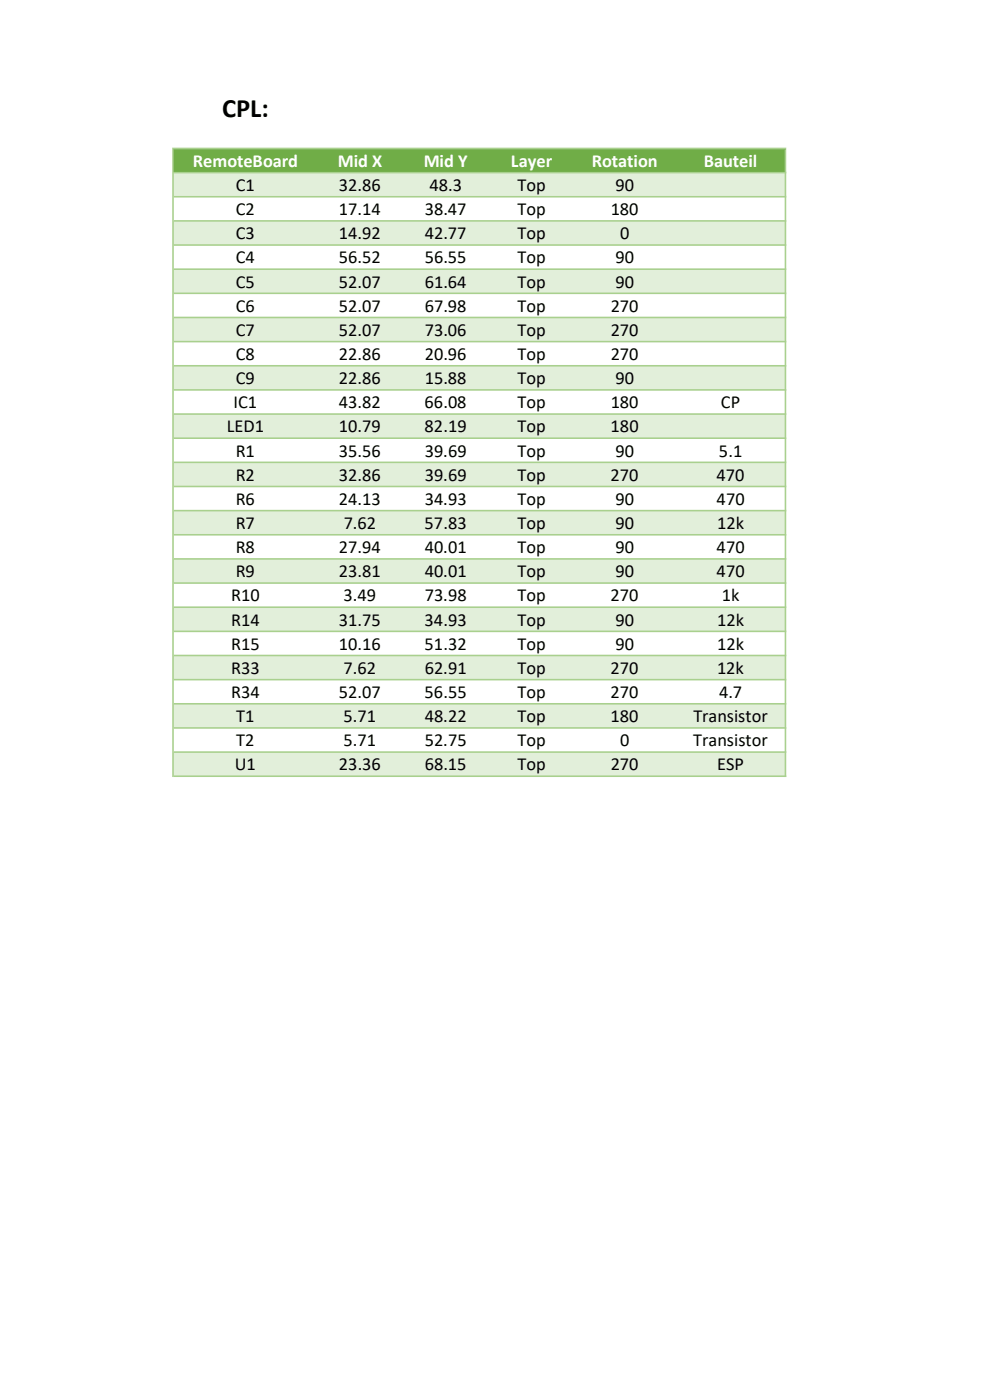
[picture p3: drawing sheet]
<svg xmlns="http://www.w3.org/2000/svg" width="210mm" height="297mm" viewBox="0 0 210 297" stroke-linecap="round" stroke-linejoin="round" font-family="sans-serif">
<defs><g id="words">
<text font-size="5.6" x="47.1" y="24.7">CPL:</text>
<g font-size="3.9" fill="#fff">
<text x="40.9" y="35.4">RemoteBoard</text>
<text x="71.6" y="35.4">Mid X</text>
<text x="89.9" y="35.4">Mid Y</text>
<text x="108.4" y="35.4">Layer</text>
<text x="125.5" y="35.4">Rotation</text>
<text x="149.3" y="35.4">Bauteil</text>
</g>
<g font-size="3.9">
<text x="50" y="40.5">C1</text>
<text x="71.9" y="40.5">32.86</text>
<text x="91.1" y="40.5">48.3</text>
<text x="109.8" y="40.5">Top</text>
<text x="130.6" y="40.5">90</text>
<text x="50" y="45.6">C2</text>
<text x="71.9" y="45.6">17.14</text>
<text x="90.1" y="45.6">38.47</text>
<text x="109.8" y="45.6">Top</text>
<text x="129.5" y="45.6">180</text>
<text x="50" y="50.8">C3</text>
<text x="71.9" y="50.8">14.92</text>
<text x="90.1" y="50.8">42.77</text>
<text x="109.8" y="50.8">Top</text>
<text x="131.5" y="50.8">0</text>
<text x="50" y="55.9">C4</text>
<text x="71.9" y="55.9">56.52</text>
<text x="90.1" y="55.9">56.55</text>
<text x="109.8" y="55.9">Top</text>
<text x="130.6" y="55.9">90</text>
<text x="50" y="61">C5</text>
<text x="71.9" y="61">52.07</text>
<text x="90.1" y="61">61.64</text>
<text x="109.8" y="61">Top</text>
<text x="130.6" y="61">90</text>
<text x="50" y="66.1">C6</text>
<text x="50" y="71.2">C7</text>
<text x="71.9" y="66.1">52.07</text>
<text x="71.9" y="71.2">52.07</text>
<text x="90.1" y="66.1">67.98</text>
<text x="90.1" y="71.2">73.06</text>
<text x="109.8" y="66.1">Top</text>
<text x="109.8" y="71.2">Top</text>
<text x="129.5" y="66.1">270</text>
<text x="129.5" y="71.2">270</text>
<text x="50" y="76.4">C8</text>
<text x="71.9" y="76.4">22.86</text>
<text x="90.1" y="76.4">20.96</text>
<text x="109.8" y="76.4">Top</text>
<text x="129.5" y="76.4">270</text>
<text x="50" y="81.5">C9</text>
<text x="71.9" y="81.5">22.86</text>
<text x="90.1" y="81.5">15.88</text>
<text x="109.8" y="81.5">Top</text>
<text x="130.6" y="81.5">90</text>
<text x="49.5" y="86.6">IC1</text>
<text x="71.9" y="86.6">43.82</text>
<text x="90.1" y="86.6">66.08</text>
<text x="109.8" y="86.6">Top</text>
<text x="129.5" y="86.6">180</text>
<text x="152.9" y="86.6">CP</text>
<text x="48.1" y="91.7">LED1</text>
<text x="71.9" y="91.7">10.79</text>
<text x="90.1" y="91.7">82.19</text>
<text x="109.8" y="91.7">Top</text>
<text x="129.5" y="91.7">180</text>
<text x="50" y="96.9">R1</text>
<text x="50" y="102">R2</text>
<text x="71.9" y="96.9">35.56</text>
<text x="71.9" y="102">32.86</text>
<text x="90.1" y="96.9">39.69</text>
<text x="90.1" y="102">39.69</text>
<text x="109.8" y="96.9">Top</text>
<text x="109.8" y="102">Top</text>
<text x="129.5" y="102">270</text>
<text x="130.6" y="96.9">90</text>
<text x="152" y="102">470</text>
<text x="152.5" y="96.9">5.1</text>
<text x="50" y="107.1">R6</text>
<text x="71.9" y="107.1">24.13</text>
<text x="90.1" y="107.1">34.93</text>
<text x="109.8" y="107.1">Top</text>
<text x="130.6" y="107.1">90</text>
<text x="152" y="107.1">470</text>
<text x="50" y="112.2">R7</text>
<text x="72.9" y="112.2">7.62</text>
<text x="90.1" y="112.2">57.83</text>
<text x="109.8" y="112.2">Top</text>
<text x="130.6" y="112.2">90</text>
<text x="152.1" y="112.2">12k</text>
<text x="50" y="117.3">R8</text>
<text x="71.9" y="117.3">27.94</text>
<text x="90.1" y="117.3">40.01</text>
<text x="109.8" y="117.3">Top</text>
<text x="130.6" y="117.3">90</text>
<text x="152" y="117.3">470</text>
<text x="50" y="122.5">R9</text>
<text x="71.9" y="122.5">23.81</text>
<text x="90.1" y="122.5">40.01</text>
<text x="109.8" y="122.5">Top</text>
<text x="130.6" y="122.5">90</text>
<text x="152" y="122.5">470</text>
<text x="49" y="127.6">R10</text>
<text x="72.9" y="127.6">3.49</text>
<text x="90.1" y="127.6">73.98</text>
<text x="109.8" y="127.6">Top</text>
<text x="129.5" y="127.6">270</text>
<text x="153.1" y="127.6">1k</text>
<text x="49" y="132.7">R14</text>
<text x="49" y="137.8">R15</text>
<text x="71.9" y="132.7">31.75</text>
<text x="71.9" y="137.8">10.16</text>
<text x="90.1" y="132.7">34.93</text>
<text x="90.1" y="137.8">51.32</text>
<text x="109.8" y="132.7">Top</text>
<text x="109.8" y="137.8">Top</text>
<text x="130.6" y="132.7">90</text>
<text x="130.6" y="137.8">90</text>
<text x="152.1" y="132.7">12k</text>
<text x="152.1" y="137.8">12k</text>
<text x="49" y="143">R33</text>
<text x="72.9" y="143">7.62</text>
<text x="90.1" y="143">62.91</text>
<text x="109.8" y="143">Top</text>
<text x="129.5" y="143">270</text>
<text x="152.1" y="143">12k</text>
<text x="49" y="148.1">R34</text>
<text x="71.9" y="148.1">52.07</text>
<text x="90.1" y="148.1">56.55</text>
<text x="109.8" y="148.1">Top</text>
<text x="129.5" y="148.1">270</text>
<text x="152.5" y="148.1">4.7</text>
<text x="50.1" y="153.2">T1</text>
<text x="72.9" y="153.2">5.71</text>
<text x="90.1" y="153.2">48.22</text>
<text x="109.8" y="153.2">Top</text>
<text x="129.5" y="153.2">180</text>
<text x="147.1" y="153.2">Transistor</text>
<text x="50.1" y="158.3">T2</text>
<text x="72.9" y="158.3">5.71</text>
<text x="90.1" y="158.3">52.75</text>
<text x="109.8" y="158.3">Top</text>
<text x="131.5" y="158.3">0</text>
<text x="147.1" y="158.3">Transistor</text>
<text x="49.8" y="163.4">U1</text>
<text x="71.9" y="163.4">23.36</text>
<text x="90.1" y="163.4">68.15</text>
<text x="109.8" y="163.4">Top</text>
<text x="129.5" y="163.4">270</text>
<text x="152.2" y="163.4">ESP</text>
</g>
</g></defs>
<path d="M36.7 31.5h130v5.2h-130z" fill="#70ad47"/>
<path d="M36.7 36.6h130v5.2h-130zM36.7 46.9h130v5.1h-130zM36.7 57.1h130v5.2h-130zM36.7 67.4h130v5.1h-130zM36.7 77.6h130v5.2h-130zM36.7 87.8h130v5.2h-130zM36.7 98.1h130v5.2h-130zM36.7 108.3h130v5.2h-130zM36.7 118.6h130v5.1h-130zM36.7 128.8h130v5.2h-130zM36.7 139.1h130v5.1h-130zM36.7 149.3h130v5.2h-130zM36.7 159.6h130v5.1h-130z" fill-rule="evenodd" fill="#e2efda"/>
<g fill="#a9d08e">
<path d="M36.5 31.3h.4v133.5h-.4zM166.5 31.7h.3v133.1h-.3z" fill-rule="evenodd"/>
<path d="M36.9 31.3h129.9v.4h-129.9zM36.9 36.4h129.9v.4h-129.9zM36.9 41.6h129.9v.3h-129.9zM36.9 46.7h129.9v.3h-129.9zM36.9 51.8h129.9v.4h-129.9zM36.9 56.9h129.9v.4h-129.9zM36.9 62.1h129.9v.3h-129.9zM36.9 67.2h129.9v.3h-129.9zM36.9 72.3h129.9v.3h-129.9zM36.9 77.4h129.9v.4h-129.9zM36.9 82.5h129.9v.4h-129.9zM36.9 87.7h129.9v.3h-129.9zM36.9 92.8h129.9v.3h-129.9zM36.9 97.9h129.9v.4h-129.9zM36.9 103h129.9v.4h-129.9zM36.9 108.2h129.9v.3h-129.9zM36.9 113.3h129.9v.3h-129.9zM36.9 118.4h129.9v.3h-129.9zM36.9 123.5h129.9v.4h-129.9zM36.9 128.7h129.9v.3h-129.9zM36.9 133.8h129.9v.3h-129.9zM36.9 138.9h129.9v.3h-129.9zM36.9 144h129.9v.4h-129.9zM36.9 149.1h129.9v.4h-129.9zM36.9 154.3h129.9v.3h-129.9zM36.9 159.4h129.9v.3h-129.9zM36.9 164.5h129.9v.3h-129.9z" fill-rule="evenodd"/>
</g>
<use href="#words"/>
</svg>
